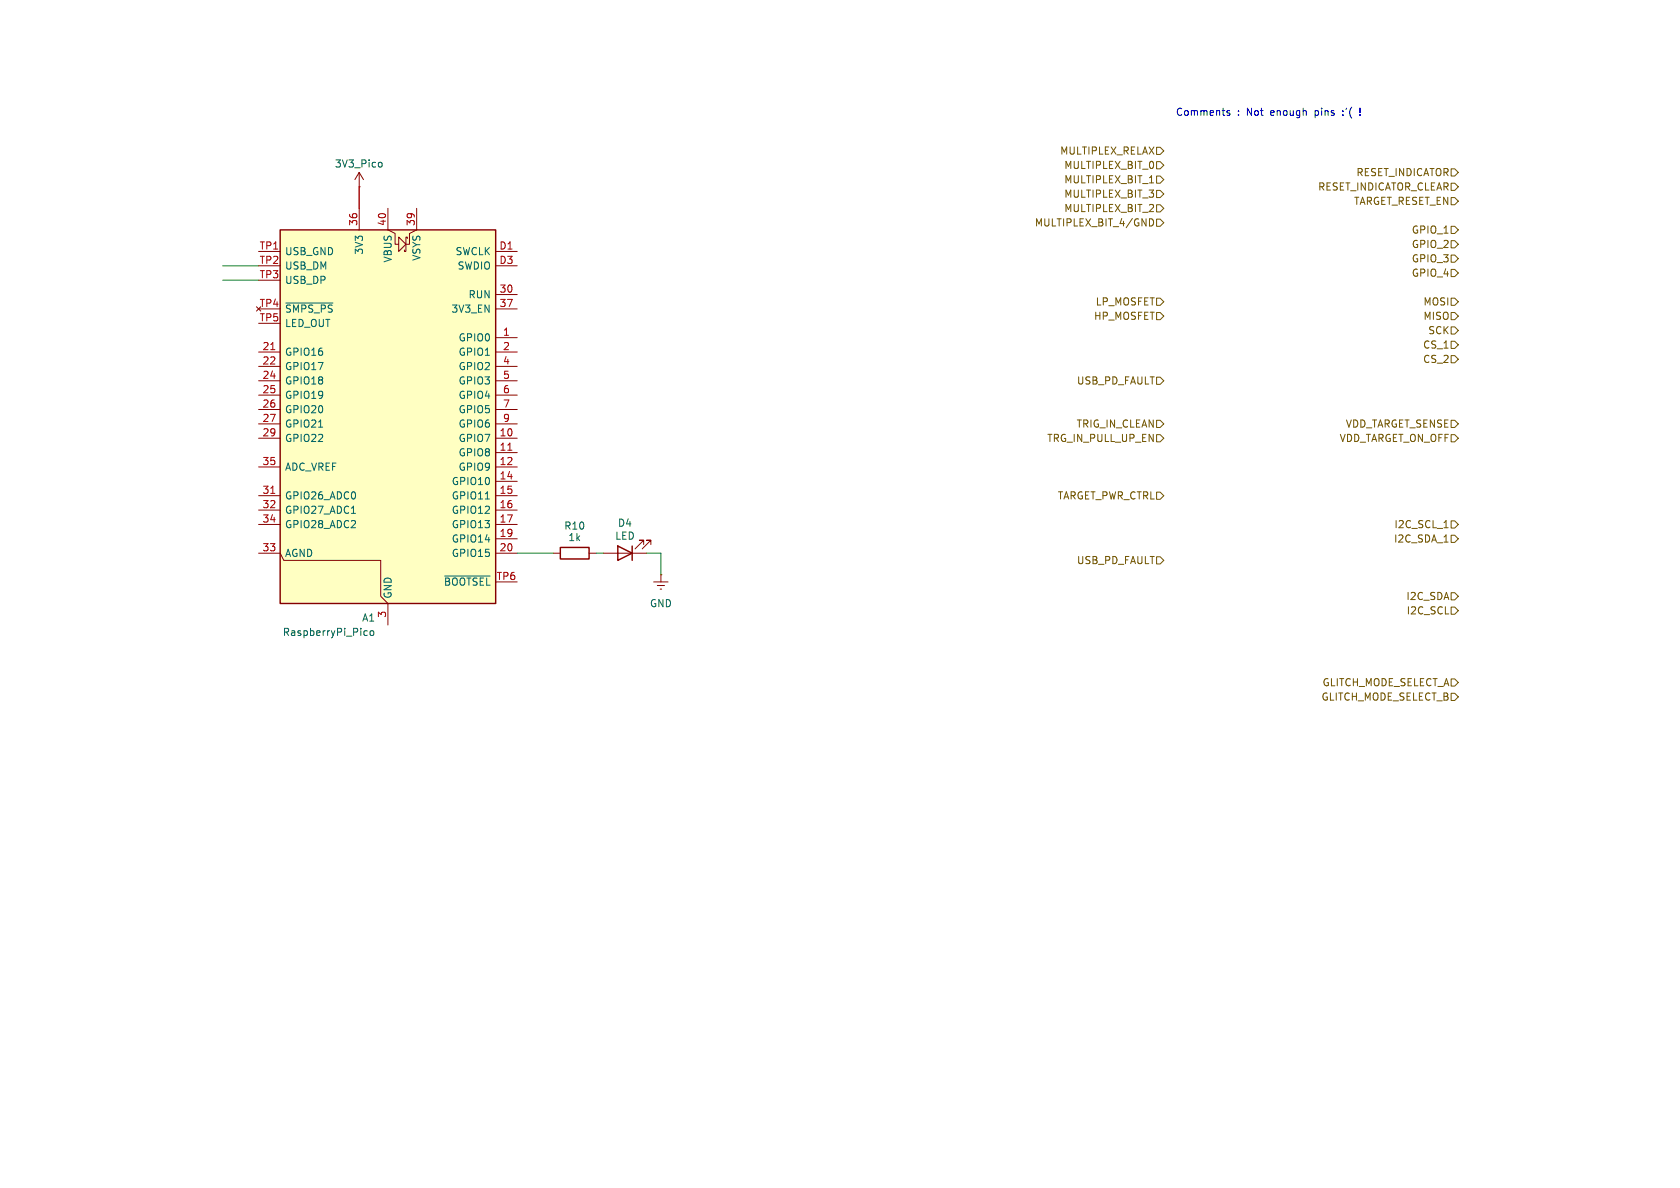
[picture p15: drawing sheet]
<svg xmlns="http://www.w3.org/2000/svg" width="297mm" height="210mm" viewBox="0 0 297 210" stroke-linecap="round" stroke-linejoin="round" font-family="sans-serif">
<defs><g id="words">
<g font-size="1.8" fill="#0000c2">
<text x="207.8" y="20.7">Comments</text>
<text x="218.8" y="20.7">:</text>
<text x="220.5" y="20.7">Not</text>
<text x="224.9" y="20.7">enough</text>
<text x="232.9" y="20.7">pins</text>
<text x="238" y="20.7">:'(</text>
</g>
<g font-size="1.8" fill="#006464">
<text x="59.1" y="29.8">3V3_Pico</text>
<text x="50.3" y="45.3">USB_GND</text>
<text x="50.3" y="47.9">USB_DM</text>
<text x="64.4" y="45.1" transform="rotate(-90 64.4 45.1)">3V3</text>
<text x="69.4" y="46.5" transform="rotate(-90 69.4 46.5)">VBUS</text>
<text x="74.5" y="46.2" transform="rotate(-90 74.5 46.2)">VSYS</text>
<text x="80.4" y="45.3">SWCLK</text>
<text x="80.8" y="47.9">SWDIO</text>
<text x="50.3" y="50.4">USB_DP</text>
<text x="82.7" y="52.9">RUN</text>
<text x="50.3" y="55.5">~{SMPS_PS}</text>
<text x="50.3" y="58">LED_OUT</text>
<text x="79.7" y="55.5">3V3_EN</text>
<text x="50.3" y="63.1">GPIO16</text>
<text x="50.3" y="65.6">GPIO17</text>
<text x="81" y="60.6">GPIO0</text>
<text x="81" y="63.1">GPIO1</text>
<text x="81" y="65.6">GPIO2</text>
<text x="50.3" y="68.2">GPIO18</text>
<text x="50.3" y="70.7">GPIO19</text>
<text x="81" y="68.2">GPIO3</text>
<text x="81" y="70.7">GPIO4</text>
<text x="50.3" y="73.3">GPIO20</text>
<text x="50.3" y="75.8">GPIO21</text>
<text x="81" y="73.3">GPIO5</text>
<text x="81" y="75.8">GPIO6</text>
<text x="50.3" y="78.3">GPIO22</text>
<text x="50.3" y="83.4">ADC_VREF</text>
<text x="81" y="78.3">GPIO7</text>
<text x="81" y="80.9">GPIO8</text>
<text x="81" y="83.4">GPIO9</text>
<text x="50.3" y="88.5">GPIO26_ADC0</text>
<text x="79.8" y="86">GPIO10</text>
<text x="79.8" y="88.5">GPIO11</text>
<text x="50.3" y="91">GPIO27_ADC1</text>
<text x="50.3" y="93.6">GPIO28_ADC2</text>
<text x="79.8" y="91">GPIO12</text>
<text x="79.8" y="93.6">GPIO13</text>
<text x="99.7" y="93.8">R10</text>
<text x="100.4" y="95.9">1k</text>
<text x="108.7" y="95.6">LED</text>
<text x="109.1" y="93.3">D4</text>
<text x="50.3" y="98.7">AGND</text>
<text x="79.8" y="96.1">GPIO14</text>
<text x="79.8" y="98.7">GPIO15</text>
<text x="69.4" y="105.9" transform="rotate(-90 69.4 105.9)">GND</text>
<text x="78.4" y="103.7">~{BOOTSEL}</text>
<text x="114.8" y="107.5">GND</text>
<text x="49.9" y="112.6">RaspberryPi_Pico</text>
<text x="63.9" y="110.1">A1</text>
</g>
<g font-size="1.8" fill="#725600">
<text x="187.3" y="27.5">MULTIPLEX_RELAX</text>
<text x="188.1" y="32.6">MULTIPLEX_BIT_1</text>
<text x="188.1" y="35.2">MULTIPLEX_BIT_3</text>
<text x="188.1" y="30.1">MULTIPLEX_BIT_0</text>
<text x="232.9" y="33.9">RESET_INDICATOR_CLEAR</text>
<text x="239.7" y="31.3">RESET_INDICATOR</text>
<text x="182.8" y="40.2">MULTIPLEX_BIT_4/GND</text>
<text x="188.1" y="37.7">MULTIPLEX_BIT_2</text>
<text x="239.3" y="36.4">TARGET_RESET_EN</text>
<text x="249.5" y="41.5">GPIO_1</text>
<text x="249.5" y="44">GPIO_2</text>
<text x="249.5" y="46.6">GPIO_3</text>
<text x="249.5" y="49.1">GPIO_4</text>
<text x="193.3" y="56.7">HP_MOSFET</text>
<text x="193.6" y="54.2">LP_MOSFET</text>
<text x="251.6" y="54.2">MOSI</text>
<text x="251.6" y="56.7">MISO</text>
<text x="252.4" y="59.3">SCK</text>
<text x="251.5" y="64.4">CS_2</text>
<text x="251.5" y="61.8">CS_1</text>
<text x="190.3" y="68.2">USB_PD_FAULT</text>
<text x="190.2" y="75.8">TRIG_IN_CLEAN</text>
<text x="237.8" y="75.8">VDD_TARGET_SENSE</text>
<text x="185" y="78.3">TRG_IN_PULL_UP_EN</text>
<text x="236.7" y="78.3">VDD_TARGET_ON_OFF</text>
<text x="186.9" y="88.5">TARGET_PWR_CTRL</text>
<text x="246.4" y="93.6">I2C_SCL_1</text>
<text x="190.3" y="99.9">USB_PD_FAULT</text>
<text x="246.3" y="96.1">I2C_SDA_1</text>
<text x="248.5" y="106.3">I2C_SDA</text>
<text x="248.6" y="108.8">I2C_SCL</text>
<text x="233.5" y="124.1">GLITCH_MODE_SELECT_B</text>
<text x="233.7" y="121.5">GLITCH_MODE_SELECT_A</text>
</g>
<g font-size="1.8" fill="#a90000">
<text x="63.2" y="40" transform="rotate(-90 63.2 40)">36</text>
<text x="68.3" y="40" transform="rotate(-90 68.3 40)">40</text>
<text x="73.4" y="40" transform="rotate(-90 73.4 40)">39</text>
<text x="45.8" y="44.2">TP1</text>
<text x="45.8" y="46.7">TP2</text>
<text x="88.2" y="44.2">D1</text>
<text x="88.2" y="46.7">D3</text>
<text x="45.8" y="49.3">TP3</text>
<text x="88.2" y="51.8">30</text>
<text x="45.8" y="54.4">TP4</text>
<text x="45.8" y="56.9">TP5</text>
<text x="88.2" y="54.4">37</text>
<text x="88.8" y="59.4">1</text>
<text x="46.3" y="62">21</text>
<text x="46.3" y="64.5">22</text>
<text x="88.8" y="62">2</text>
<text x="88.8" y="64.5">4</text>
<text x="46.3" y="67.1">24</text>
<text x="46.3" y="69.6">25</text>
<text x="88.8" y="67.1">5</text>
<text x="88.8" y="69.6">6</text>
<text x="46.3" y="72.1">26</text>
<text x="46.3" y="74.7">27</text>
<text x="46.3" y="77.2">29</text>
<text x="88.2" y="77.2">10</text>
<text x="88.8" y="72.1">7</text>
<text x="88.8" y="74.7">9</text>
<text x="46.3" y="82.3">35</text>
<text x="88.2" y="79.8">11</text>
<text x="88.2" y="82.3">12</text>
<text x="46.3" y="87.4">31</text>
<text x="46.3" y="89.9">32</text>
<text x="88.2" y="84.8">14</text>
<text x="88.2" y="87.4">15</text>
<text x="88.2" y="89.9">16</text>
<text x="46.3" y="92.5">34</text>
<text x="88.2" y="92.5">17</text>
<text x="88.2" y="95">19</text>
<text x="46.3" y="97.5">33</text>
<text x="88.2" y="97.5">20</text>
<text x="87.7" y="102.6">TP6</text>
<text x="68.3" y="109.3" transform="rotate(-90 68.3 109.3)">3</text>
</g>
</g></defs>
<path d="M63.5 33h.1M63.5 30.5l-.8 1.3M63.5 30.5l.8 1.3M63.5 30.5v2.5" fill="none" stroke="#840000" stroke-width=".18"/>
<path d="M67.1 28.7h.3l.2 .2-.1 .5-.4 .1" fill="none" stroke="#006464" stroke-width=".18"/>
<path d="M49.5 40.6h38.1v66.1h-38.1z" fill="#ffffc2"/>
<path d="M49.5 40.6h38.1v66.1h-38.1zM99.1 96.8h5v2h-5zM109.2 96.5l2.6 1.3-2.6 1.3zM111.8 96.5v2.6" fill="none" stroke="#840000" stroke-width=".25"/>
<g fill="none" stroke="#840000" stroke-width=".18">
<path d="M63.5 36.8v3.8M68.6 36.8v3.8l1.2 .7v1.9h.7M73.7 36.8v3.8l-1.3 .7v1.9h-.6M45.3 54.2l.8 .8M45.7 44.5h3.8M45.7 47h3.8M45.7 54.6h3.8M45.7 49.5h3.8M45.7 57.2h3.8M46.1 54.2l-.8 .8M70.5 41.9l1.3 1.3-1.3 1.3zM72 42.2v-.3h-.2v2.6h-.3v-.3"/>
<path d="M87.6 44.5h3.8M87.6 47h3.8M87.6 52.1h3.8M87.6 54.6h3.8M87.6 59.7h3.8M45.7 62.2h3.8M45.7 64.8h3.8M45.7 67.3h3.8M45.7 69.9h3.8M45.7 72.4h3.8M45.7 74.9h3.8M45.7 77.5h3.8"/>
<path d="M87.6 62.2h3.8M87.6 64.8h3.8M87.6 67.3h3.8M87.6 69.9h3.8M87.6 72.4h3.8M87.6 74.9h3.8M87.6 77.5h3.8M45.7 97.8h3.8l.7 1.3h17.1v6.3l1.3 1.3v3.8M45.7 82.6h3.8M45.7 87.6h3.8M45.7 90.2h3.8M45.7 92.7h3.8"/>
<path d="M87.6 80h3.8M87.6 82.6h3.8M87.6 85.1h3.8M87.6 87.6h3.8M87.6 90.2h3.8M87.6 92.7h3.8M87.6 95.3h3.8M87.6 97.8h3.8M97.8 97.8h1.3M104.1 97.8h1.3M106.7 97.8h7.6M113.8 96.3v-.8h-.8h.8l-1.5 1.5"/>
<path d="M115.1 96.3v-.8h-.8h.8l-1.6 1.5M87.6 102.9h3.8M115.6 102.9h2.5M116.2 103.5h1.3M116.7 104.1h.3M116.8 101.6h.1M116.8 101.6v1.3"/>
</g>
<path d="M47.9 61.8h.7M89.8 79.6h.7M47.9 87.2h.7" fill="none" stroke="#a90000" stroke-width=".18"/>
<path d="M50.5 53.6h8.4M56.3 75.5h.7M62.1 90.7h.8M85.8 88.2h.7M64.6 111.5l.3 .1M64.9 112.3h-.3M65.5 111.6l.3-.1 .3 .2v.4l-.3 .2h-.3l-.1-.2zM78.6 101.8h8" fill="none" stroke="#006464" stroke-width=".18"/>
<g fill="none" stroke="#725600" stroke-width=".18">
<path d="M203.2 38.7a.64 .64 0 0 1 .7 .6 .64 .64 0 0 1-.7 .6M203.2 32.3h.7M204.5 31.1h.6l.6 .7-.6 .6h-.6zM204.5 36.2h.6l.6 .6-.6 .7h-.6zM204.5 26h.6l.6 .7-.6 .6h-.6zM204.5 33.7h.6l.6 .6-.6 .6h-.6zM204.5 28.6h.6l.6 .6-.6 .6h-.6zM204.5 38.7h.6l.6 .7-.6 .6h-.6zM256.5 32.4h.7l.6 .6-.6 .7h-.7zM256.5 34.9h.7l.6 .7-.6 .6h-.7zM256.5 29.8h.7l.6 .7-.6 .6h-.7zM204.5 55.2h.6l.6 .7-.6 .6h-.6z"/>
<path d="M204.5 52.7h.6l.6 .6-.6 .7h-.6zM256.5 57.8h.7l.6 .6-.6 .7h-.7zM256.5 42.5h.7l.6 .7-.6 .6h-.7zM256.5 47.6h.7l.6 .7-.6 .6h-.7zM256.5 52.7h.7l.6 .6-.6 .7h-.7zM256.5 45.1h.7l.6 .6-.6 .7h-.7zM256.5 55.2h.7l.6 .7-.6 .6h-.7zM256.5 40h.7l.6 .6-.6 .7h-.7zM204.5 74.3h.6l.6 .6-.6 .7h-.6zM204.5 76.8h.6l.6 .7-.6 .6h-.6zM204.5 66.7h.6l.6 .6-.6 .6h-.6zM256.5 74.3h.7l.6 .6-.6 .7h-.7z"/>
<path d="M256.5 62.9h.7l.6 .6-.6 .6h-.7zM256.5 76.8h.7l.6 .7-.6 .6h-.7zM256.5 60.3h.7l.6 .7-.6 .6h-.7zM204.5 98.4h.6l.6 .7-.6 .6h-.6zM204.5 87h.6l.6 .6-.6 .7h-.6zM255.3 93.3h.7M255.3 95.8h.7M256.5 92.1h.7l.6 .6-.6 .6h-.7zM256.5 94.6h.7l.6 .7-.6 .6h-.7zM256.5 104.8h.7l.6 .6-.6 .6h-.7zM256.5 107.3h.7l.6 .7-.6 .6h-.7zM256.5 120h.7l.6 .7-.6 .6h-.7z"/>
<path d="M256.5 122.6h.7l.6 .6-.6 .6h-.7z"/>
</g>
<path d="M39.4 47h6.3M39.4 49.5h6.3M91.4 97.8h6.4M105.4 97.8h1.3M114.3 97.8h2.5v3.8" fill="none" stroke="#009600" stroke-width=".18"/>
<path d="M63.5 33v3.8" fill="none" stroke="#c20000" stroke-width=".25"/>
<path d="M217.4 19.6l-.3-.1-.2 .2 .1 .2 .4 .1v.3h-.5M237.4 19.6v.1M240.4 19.1v.8M237.4 20.3v.1M240.4 20.3v.1" fill="none" stroke="#0000c2" stroke-width=".18"/>
<use href="#words"/>
</svg>
